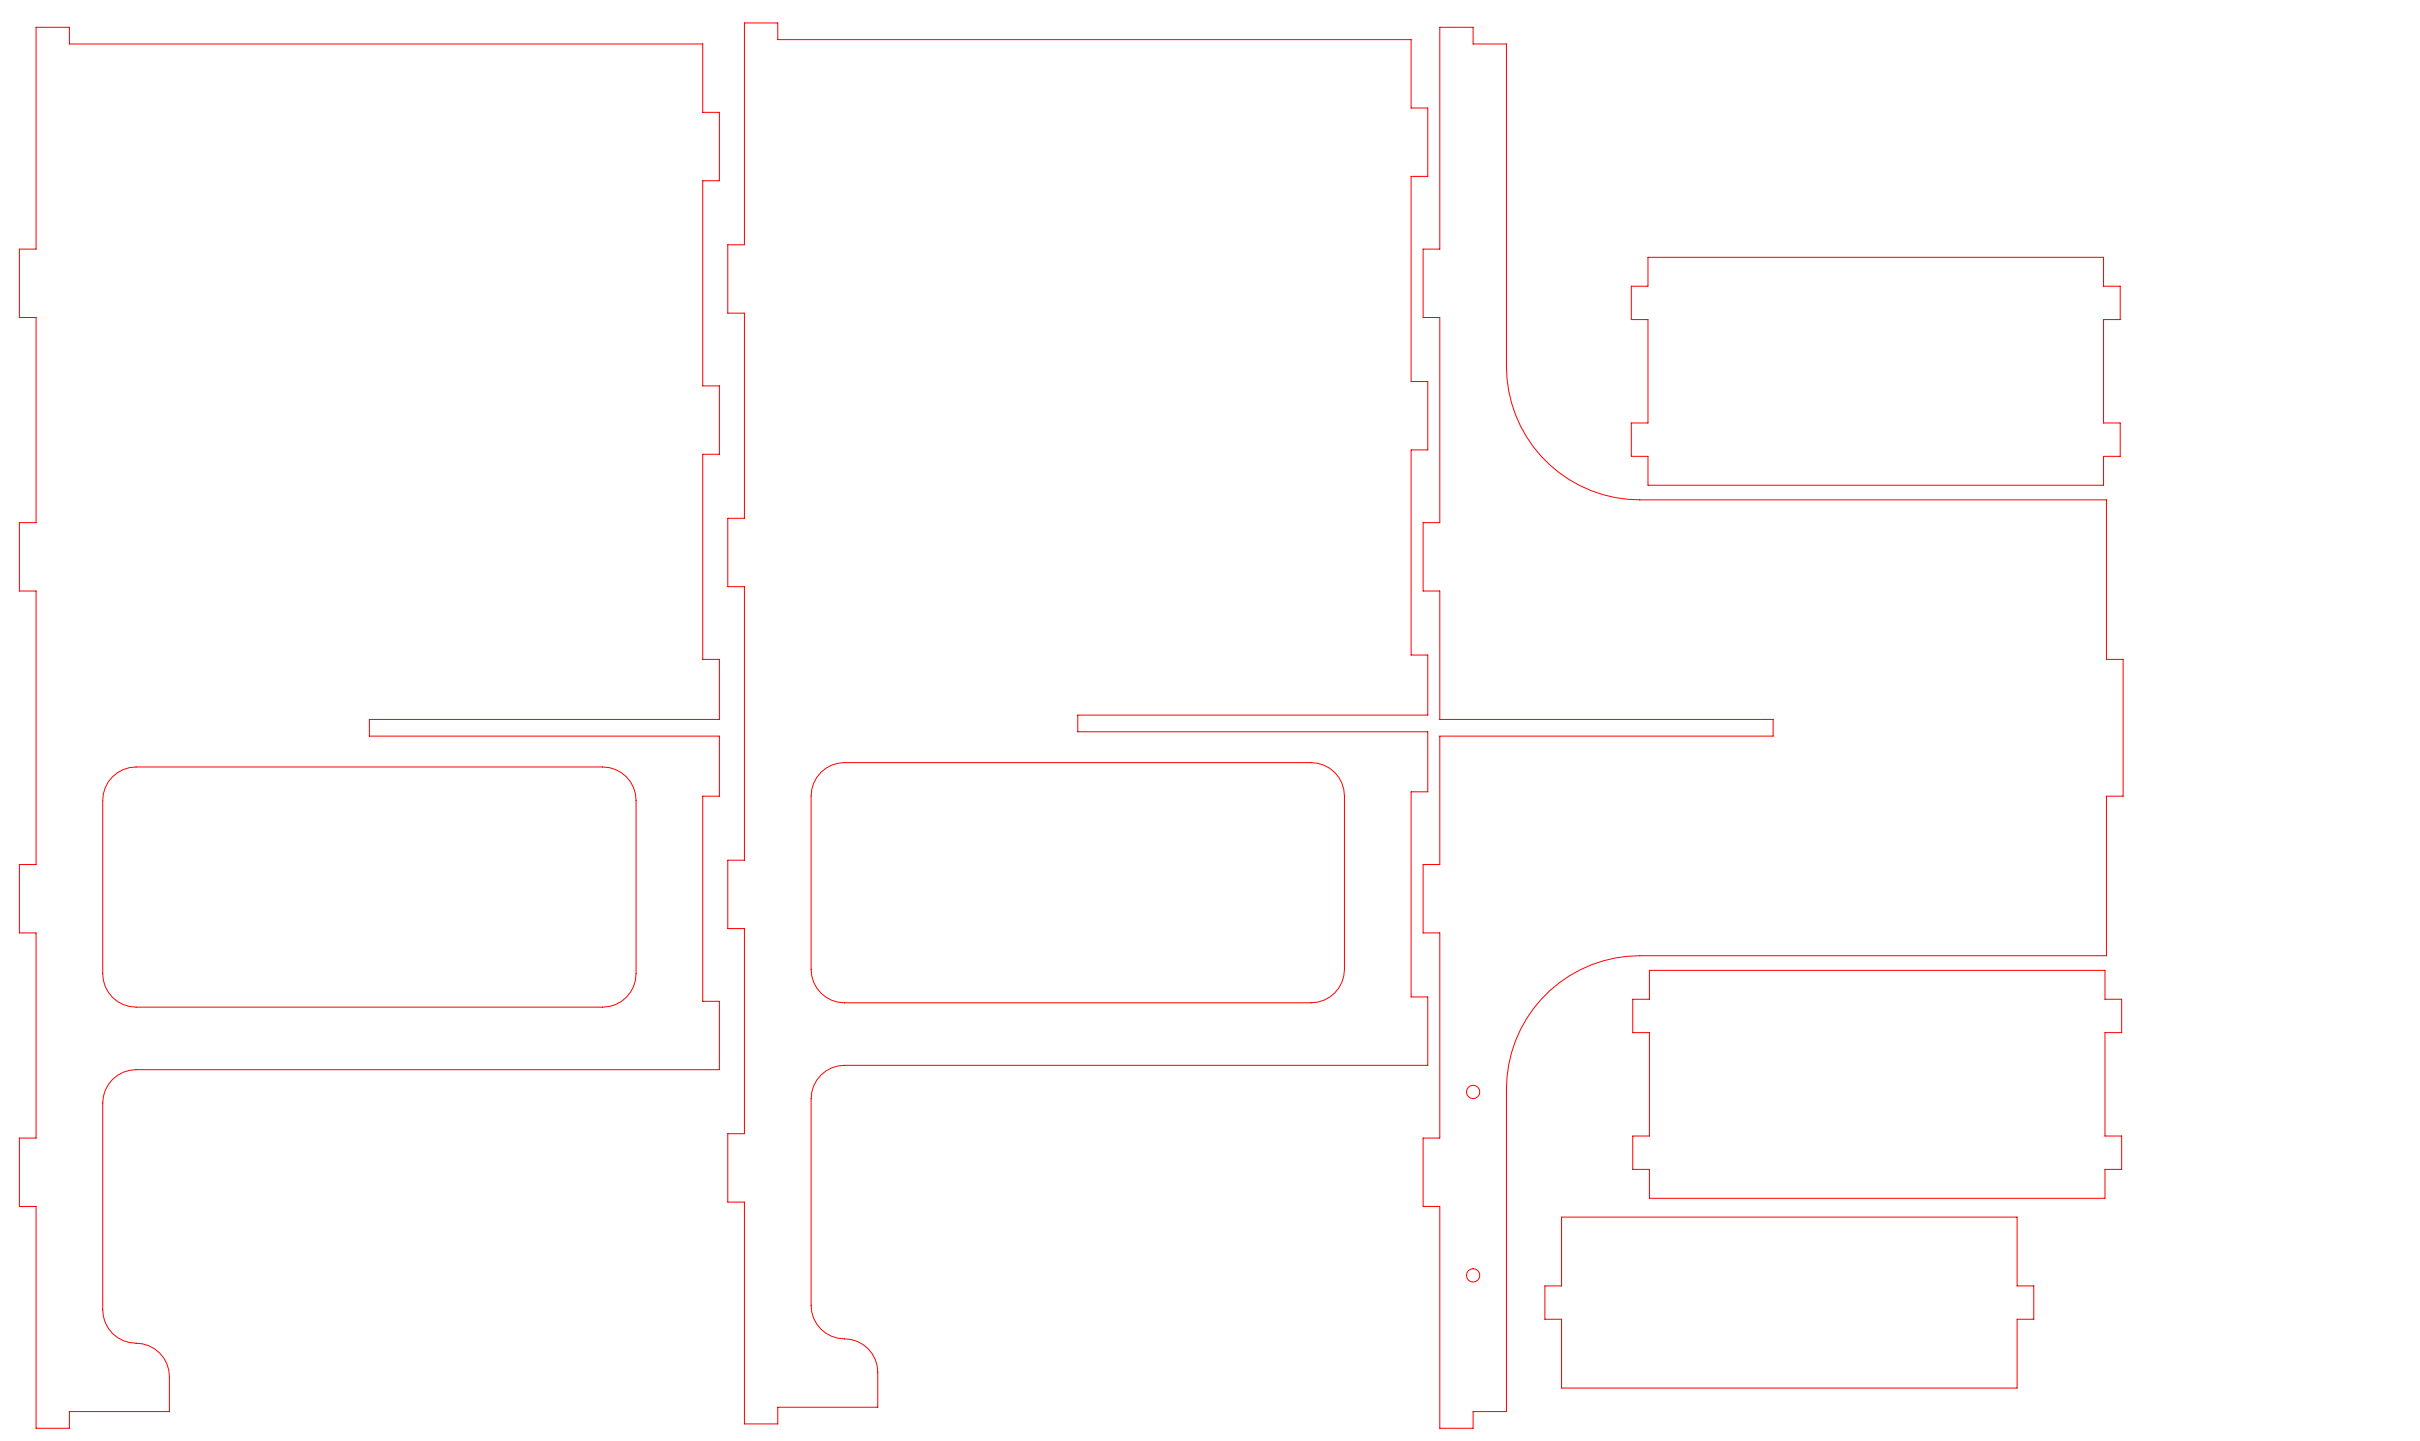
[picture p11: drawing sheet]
<svg xmlns="http://www.w3.org/2000/svg" width="726mm" height="432mm" viewBox="0 0 726 432" stroke-linecap="round" stroke-linejoin="round" font-family="sans-serif">
<g fill="none" stroke="#f00" stroke-width=".3">
<path d="M10.8 8.2h10v5h190v20.5h5v20.5h-5v61.5h5v20.5h-5v61.5h5v18h-105v5h105v18h-5v61.5h5v20.5h-175a10 10 0 0 0-10 10v62a10 10 0 0 0 10 10 10 10 0 0 1 10 10v10.5h-30v5h-10v-66.5h-5v-20.5h5v-61.5h-5v-20.5h5v-82h-5v-20.5h5v-61.5h-5v-20.5h5zM223.3 6.9h10v5h190v20.5h5v20.5h-5v61.5h5v20.5h-5v61.5h5v18h-105v5h105v18h-5v61.5h5v20.5h-175a10 10 0 0 0-10 10v62a10 10 0 0 0 10 10 10 10 0 0 1 10 10v10.5h-30v5h-10v-66.5h-5v-20.5h5v-61.5h-5v-20.5h5v-82h-5v-20.5h5v-61.5h-5v-20.5h5zM431.9 8.2h10v5h10v96.7a40 40 0 0 0 40 40h140v47.8h5v41h-5v47.8h-140a40 40 0 0 0-40 40v96.7h-10v5h-10v-66.5h-5v-20.5h5v-61.5h-5v-20.5h5v-38.5h100v-5h-100v-38.5h-5v-20.5h5v-61.5h-5v-20.5h5zM494.4 77.1h136.7v8.7h5v10h-5v31h5v10h-5v8.7h-136.7v-8.7h-5v-10h5v-31h-5v-10h5zM33.7 232.9a10 10 0 0 1 7.1-3h140a10 10 0 0 1 10 10v52a10 10 0 0 1-10 10h-140a10 10 0 0 1-10-10v-52a10 10 0 0 1 2.9-7zM246.3 231.6a10 10 0 0 1 7-3h140a10 10 0 0 1 10 10v52a10 10 0 0 1-10 10h-140a10 10 0 0 1-10-10v-52a10 10 0 0 1 3-7zM494.8 290.9h136.7v8.7h5v10h-5v31h5v10h-5v8.6h-136.7v-8.6h-5v-10h5v-31h-5v-10h5zM468.5 364.9h136.6v20.6h5v10h-5v20.6h-136.6v-20.6h-5v-10h5z"/>
<circle cx="441.9" cy="327.4" r="2"/>
<circle cx="441.9" cy="382.4" r="2"/>
</g>
</svg>
